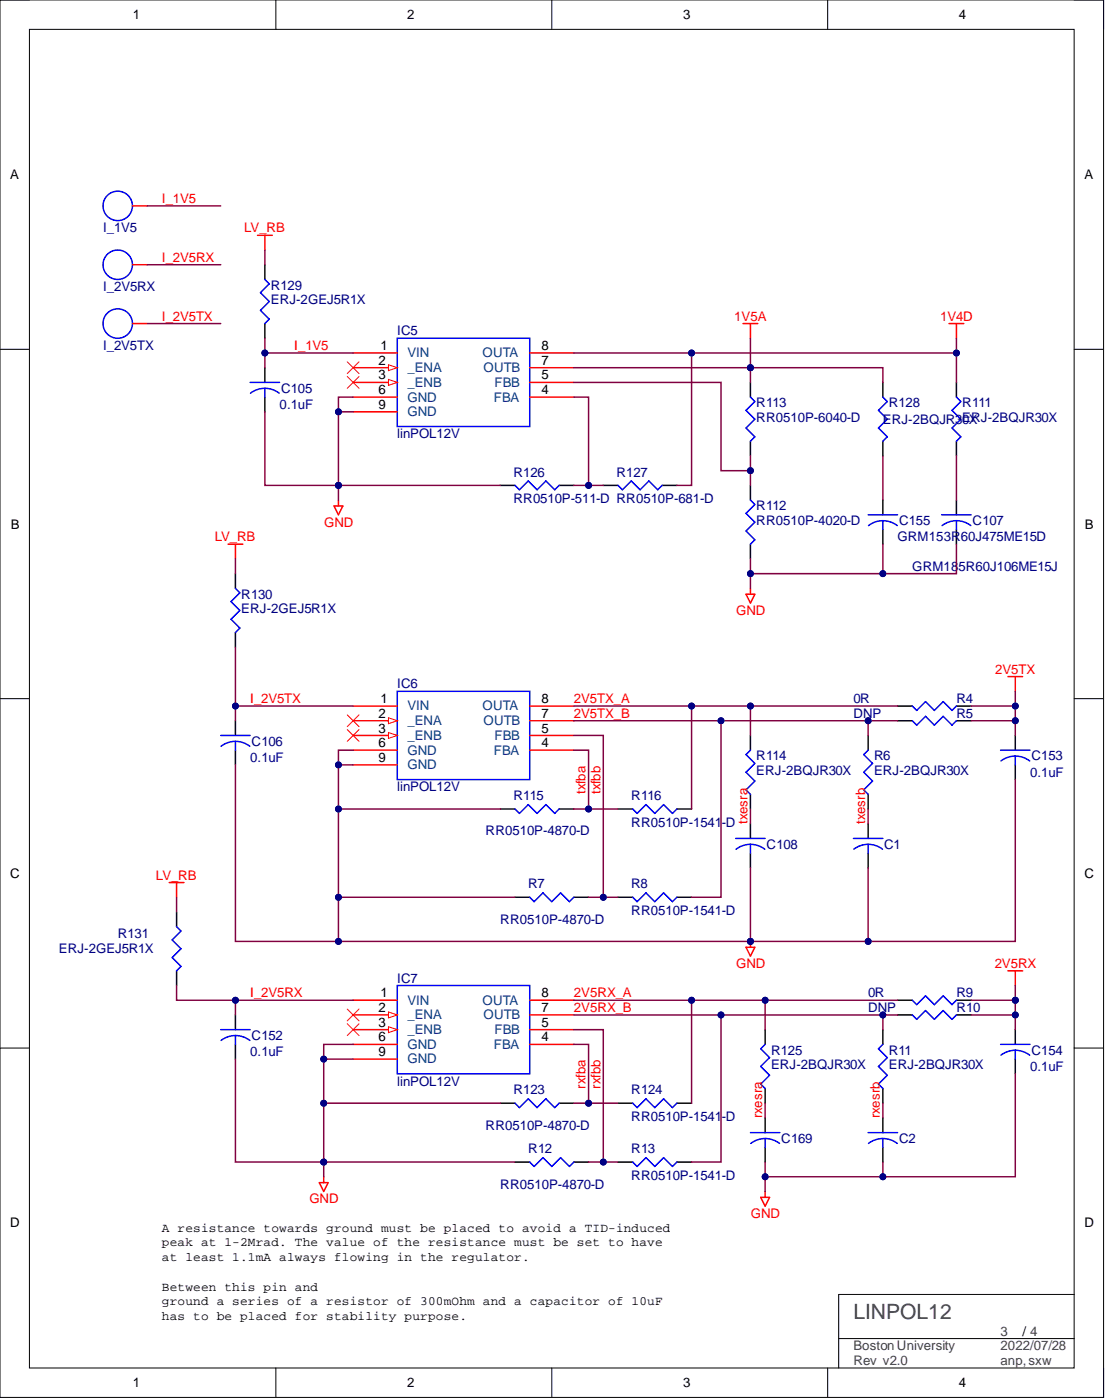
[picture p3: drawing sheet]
<svg xmlns="http://www.w3.org/2000/svg" width="190mm" height="241mm" viewBox="0 0 190 241" stroke-linecap="round" stroke-linejoin="round" font-family="sans-serif">
<defs><g id="words">
<text font-size="3.6" fill="#434343" x="147" y="227.4">LINPOL12</text>
<g font-size="2.3">
<text x="22.9" y="3.3">1</text>
<text x="70.1" y="3.3">2</text>
<text x="117.7" y="3.3">3</text>
<text x="165.2" y="3.3">4</text>
<text x="1.8" y="30.9">A</text>
<text x="186.8" y="30.9">A</text>
<text x="65.2" y="62.9">2</text>
<text x="65.2" y="65.4">3</text>
<text x="65.6" y="60.3">1</text>
<text x="93.3" y="65.4">5</text>
<text x="93.3" y="62.9">7</text>
<text x="93.3" y="60.3">8</text>
<text x="65.2" y="67.9">6</text>
<text x="65.2" y="70.5">9</text>
<text x="93.3" y="67.9">4</text>
<text x="1.9" y="91.1">B</text>
<text x="186.9" y="91.1">B</text>
<text x="65.2" y="123.7">2</text>
<text x="65.6" y="121.2">1</text>
<text x="93.3" y="123.7">7</text>
<text x="93.3" y="121.2">8</text>
<text x="65.2" y="126.3">3</text>
<text x="65.2" y="128.8">6</text>
<text x="65.2" y="131.3">9</text>
<text x="93.3" y="128.8">4</text>
<text x="93.3" y="126.3">5</text>
<text x="1.8" y="151.4">C</text>
<text x="186.8" y="151.4">C</text>
<text x="65.6" y="171.9">1</text>
<text x="93.3" y="171.9">8</text>
<text x="65.2" y="174.4">2</text>
<text x="65.2" y="177">3</text>
<text x="65.2" y="179.5">6</text>
<text x="93.3" y="179.5">4</text>
<text x="93.3" y="177">5</text>
<text x="93.3" y="174.4">7</text>
<text x="65.2" y="182">9</text>
<text x="1.8" y="211.5">D</text>
<text x="186.8" y="211.5">D</text>
<text x="176.1" y="230.2">/ 4</text>
<text x="22.9" y="239.1">1</text>
<text x="70.1" y="239.1">2</text>
<text x="117.7" y="239.1">3</text>
<text x="165.2" y="239.1">4</text>
</g>
<g font-size="2.3" fill="#f00">
<text x="27.9" y="35">I_1V5</text>
<text x="42.1" y="40">LV_RB</text>
<text x="27.9" y="45.1">I_2V5RX</text>
<text x="27.9" y="55.3">I_2V5TX</text>
<text x="126.5" y="55.3">1V5A</text>
<text x="162" y="55.3">1V4D</text>
<text x="50.7" y="60.3">I_1V5</text>
<text x="37" y="93.3">LV_RB</text>
<text x="55.8" y="90.8">GND</text>
<text x="126.8" y="106">GND</text>
<text x="171.4" y="116.1">2V5TX</text>
<text x="43.1" y="121.2">I_2V5TX</text>
<text x="98.8" y="123.7">2V5TX_B</text>
<text x="98.8" y="121.2">2V5TX_A</text>
<text x="100.9" y="136.9" transform="rotate(-90 100.9 136.9)">txfba</text>
<text x="103.4" y="136.9" transform="rotate(-90 103.4 136.9)">txfbb</text>
<text x="128.7" y="142" transform="rotate(-90 128.7 142)">txesra</text>
<text x="149" y="142" transform="rotate(-90 149 142)">txesrb</text>
<text x="26.9" y="151.6">LV_RB</text>
<text x="126.8" y="166.8">GND</text>
<text x="171.3" y="166.8">2V5RX</text>
<text x="43.1" y="171.9">I_2V5RX</text>
<text x="98.8" y="171.9">2V5RX_A</text>
<text x="98.8" y="174.4">2V5RX_B</text>
<text x="100.9" y="187.6" transform="rotate(-90 100.9 187.6)">rxfba</text>
<text x="103.4" y="187.6" transform="rotate(-90 103.4 187.6)">rxfbb</text>
<text x="131.3" y="192.7" transform="rotate(-90 131.3 192.7)">rxesra</text>
<text x="151.6" y="192.7" transform="rotate(-90 151.6 192.7)">rxesrb</text>
<text x="53.3" y="207.4">GND</text>
<text x="129.3" y="209.9">GND</text>
</g>
<g font-size="2.3" fill="#000080">
<text x="17.7" y="40">I_1V5</text>
<text x="17.7" y="50.2">I_2V5RX</text>
<text x="46.6" y="49.9">R129</text>
<text x="46.6" y="52.5">ERJ-2GEJ5R1X</text>
<text x="68.4" y="57.8">IC5</text>
<text x="17.7" y="60.3">I_2V5TX</text>
<text x="48.2" y="70.5">0.1uF</text>
<text x="48.4" y="67.7">C105</text>
<text x="130.3" y="70.2">R113</text>
<text x="153.1" y="70.2">R128</text>
<text x="165.8" y="70.2">R111</text>
<text x="68.4" y="75.5">linPOL12V</text>
<text x="130.3" y="72.8">RR0510P-6040-D</text>
<text x="152.1" y="73">ERJ-2BQJR30X</text>
<text x="165.8" y="72.8">ERJ-2BQJR30X</text>
<text x="88.5" y="82.1">R126</text>
<text x="106.2" y="82.1">R127</text>
<text x="88.5" y="86.7">RR0510P-511-D RR0510P-681-D</text>
<text x="130.3" y="88">R112</text>
<text x="130.3" y="90.5">RR0510P-4020-D</text>
<text x="154.6" y="93.3">GRM153R60J475ME15D</text>
<text x="154.9" y="90.5">C155</text>
<text x="167.5" y="90.5">C107</text>
<text x="157.1" y="98.4">GRM185R60J106ME15J</text>
<text x="41.6" y="103.2">R130</text>
<text x="41.6" y="105.7">ERJ-2GEJ5R1X</text>
<text x="68.4" y="118.6">IC6</text>
<text x="147" y="121.2">0R</text>
<text x="147" y="123.7">DNP</text>
<text x="164.7" y="121.2">R4</text>
<text x="164.7" y="123.7">R5</text>
<text x="43.1" y="131.3">0.1uF</text>
<text x="43.3" y="128.5">C106</text>
<text x="130.3" y="131.1">R114</text>
<text x="150.5" y="131.1">R6</text>
<text x="177.7" y="131.1">C153</text>
<text x="68.4" y="136.4">linPOL12V</text>
<text x="88.5" y="137.9">R115</text>
<text x="108.7" y="137.9">R116</text>
<text x="130.3" y="133.6">ERJ-2BQJR30X</text>
<text x="150.5" y="133.6">ERJ-2BQJR30X</text>
<text x="177.4" y="133.9">0.1uF</text>
<text x="108.7" y="142.5">RR0510P-1541</text>
<text x="124.3" y="142.5">-D</text>
<text x="83.6" y="144">RR0510P-4870-D</text>
<text x="132" y="146.3">C108</text>
<text x="152.3" y="146.3">C1</text>
<text x="91" y="153.1">R7</text>
<text x="108.7" y="153.1">R8</text>
<text x="20.3" y="161.7">R131</text>
<text x="86.2" y="159.2">RR0510P-4870-D</text>
<text x="108.7" y="157.7">RR0510P-1541-D</text>
<text x="10.1" y="164.3">ERJ-2GEJ5R1X</text>
<text x="68.4" y="169.4">IC7</text>
<text x="149.5" y="171.9">0R</text>
<text x="164.7" y="171.9">R9</text>
<text x="43.3" y="179.2">C152</text>
<text x="149.5" y="174.4">DNP</text>
<text x="164.7" y="174.4">R10</text>
<text x="43.1" y="182">0.1uF</text>
<text x="132.8" y="181.8">R125</text>
<text x="132.8" y="184.3">ERJ-2BQJR30X</text>
<text x="153.1" y="181.8">R11</text>
<text x="153.1" y="184.3">ERJ-2BQJR30X</text>
<text x="177.4" y="184.6">0.1uF</text>
<text x="177.7" y="181.8">C154</text>
<text x="68.4" y="187.1">linPOL12V</text>
<text x="88.5" y="188.6">R123</text>
<text x="108.7" y="188.6">R124</text>
<text x="83.6" y="194.7">RR0510P-4870-D</text>
<text x="108.7" y="193.2">RR0510P-1541</text>
<text x="124.3" y="193.2">-D</text>
<text x="134.6" y="197">C169</text>
<text x="154.9" y="197">C2</text>
<text x="91" y="198.8">R12</text>
<text x="108.7" y="198.8">R13</text>
<text x="108.7" y="203.3">RR0510P-1541-D</text>
<text x="86.2" y="204.9">RR0510P-4870-D</text>
</g>
<g font-size="2.3" fill="#004080">
<text x="70.2" y="61.6">VIN</text>
<text x="70.2" y="64.1">_ENA</text>
<text x="83.1" y="61.6">OUTA</text>
<text x="83.3" y="64.1">OUTB</text>
<text x="70.2" y="66.7">_ENB</text>
<text x="70.2" y="69.2">GND</text>
<text x="70.2" y="71.7">GND</text>
<text x="85.1" y="69.2">FBA</text>
<text x="85.2" y="66.7">FBB</text>
<text x="70.2" y="122.5">VIN</text>
<text x="70.2" y="125">_ENA</text>
<text x="83.1" y="122.5">OUTA</text>
<text x="83.3" y="125">OUTB</text>
<text x="70.2" y="127.5">_ENB</text>
<text x="70.2" y="130.1">GND</text>
<text x="85.1" y="130.1">FBA</text>
<text x="85.2" y="127.5">FBB</text>
<text x="70.2" y="132.6">GND</text>
<text x="70.2" y="173.2">VIN</text>
<text x="83.1" y="173.2">OUTA</text>
<text x="70.2" y="175.7">_ENA</text>
<text x="70.2" y="178.2">_ENB</text>
<text x="83.3" y="175.7">OUTB</text>
<text x="85.2" y="178.2">FBB</text>
<text x="70.2" y="180.8">GND</text>
<text x="70.2" y="183.3">GND</text>
<text x="85.1" y="180.8">FBA</text>
</g>
<g font-size="2.3" fill="#434343">
<text x="147" y="232.7">Boston University</text>
<text x="172.3" y="232.7">2022/07/28</text>
<text x="172.3" y="230.2">3</text>
<text x="147" y="235.3">Rev v2.0</text>
<text x="172.3" y="235.3">anp,sxw</text>
</g>
<g font-size="2.2">
<text x="27.9" y="212.3">A resistance towards ground must be placed to avoid a TID-induced</text>
<text x="27.9" y="214.8">peak at 1-2Mrad. The value of the resistance must be set to have</text>
<text x="27.9" y="217.4">at least 1.1mA always flowing in the regulator.</text>
<text x="27.9" y="222.4">Between this pin and</text>
<text x="27.9" y="225">ground a series of a resistor of 300mOhm and a capacitor of 10uF</text>
<text x="27.9" y="227.5">has to be placed for stability purpose.</text>
</g>
</g></defs>
<g fill="none" stroke="#000" stroke-width=".17">
<path d="M0 0h190.1v240.9h-190.1zM0 0h5.1M47.5 0v5.1M95 0v5.1M142.6 0v5.1M185 0h5.1v5.1M5.1 5.1h179.9v230.7h-179.9zM0 60.2h5.1M185 60.2h5.1M0 120.4h5.1M185 120.4h5.1M0 180.6h5.1"/>
<path d="M185 180.6h5.1M47.5 235.8v5.1M95 235.8v5.1M142.6 235.8v5.1M190.1 235.8v5.1"/>
</g>
<path d="M68.4 58.3h22.8v15.2h-22.8z" fill-rule="evenodd" fill="#fff"/>
<path d="M68.4 58.3h22.8v15.2h-22.8z" fill="none" stroke="#00f" stroke-width=".25"/>
<path d="M60.8 60.8h7.6M60.8 63.4h7.6" fill="none" stroke="#f00" stroke-width=".25"/>
<path d="M66.9 62.9l1.5 .5-1.5 .5z" fill="#f8fcff"/>
<path d="M66.9 62.9l1.5 .5-1.5 .5z" fill="none" stroke="#f00" stroke-width=".17"/>
<path d="M60.8 65.9h7.6" fill="none" stroke="#f00" stroke-width=".25"/>
<path d="M66.9 65.4l1.5 .5-1.5 .5z" fill="#f8fcff"/>
<path d="M59.8 62.4l2 2M61.8 62.4l-2 2M66.9 65.4l1.5 .5-1.5 .5z" fill="none" stroke="#f00" stroke-width=".17"/>
<path d="M44.4 40.6h2.5M45.6 40.6v2.5M60.8 68.4h7.6M60.8 71h7.6M91.2 68.4h7.6M91.2 65.9h7.6M91.2 63.4h7.6M91.2 60.8h7.6M128.5 163.3h1.5l-.7 1.5zM129.3 162.3v1" fill="none" stroke="#f00" stroke-width=".25"/>
<path d="M45.6 63.4v2.5M45.6 68.4v2.6M164.7 65.9v2.5M164.7 76.1v2.5M164.7 86.2v2.5M164.7 91.3v2.5M40.6 124.2v2.6M40.6 129.3v2.5M129.3 126.8v2.5M129.3 136.9v2.5" fill="none" stroke="#000" stroke-width=".25"/>
<g fill="none" stroke="#00f" stroke-width=".25">
<path d="M43.1 65.9h5.1M45.6 66.9a4 4 0 0 1 2.5 .9M45.6 66.9a4 4 0 0 0-2.5 .9M45.6 66.9v1.5M164.7 68.4l.8 .8-1.5 1.5 1.5 1.5-1.5 1.6 1.5 1.5-.8 .8M162.2 88.7h5.1M164.7 89.7a4 4 0 0 1 2.5 .9M164.7 89.7a4 4 0 0 0-2.4 .9M164.7 89.7v1.6M38 126.8h5.1M40.6 127.8a4 4 0 0 1 2.4 .8M40.6 127.8a4 4 0 0 0-2.5 .8"/>
<path d="M40.6 127.8v1.5M129.3 129.3l-.8 .8 1.5 1.5-1.5 1.5 1.5 1.5-1.5 1.5 .8 .8"/>
</g>
<circle cx="129.3" cy="162.3" r=".51" fill="#000080"/>
<circle cx="129.3" cy="162.3" r=".51" fill="none" stroke="#000080" stroke-width=".17"/>
<g fill="none" stroke="#000" stroke-width=".25">
<path d="M45.6 45.6v2.6M45.6 55.8v2.5M129.3 65.9v2.5M129.3 76.1v2.5M152.1 65.9v2.5M152.1 76.1v2.5M40.6 98.9v2.5M86.2 83.7h2.5M96.3 83.7h2.5M103.9 83.7h2.5M114 83.7h2.6M129.3 83.7v2.5"/>
<path d="M129.3 93.8v2.5M152.1 86.2v2.5M152.1 91.3v2.5M40.6 109v2.5M86.2 139.4h2.5M96.3 139.4h2.5M106.4 139.4h2.6M116.6 139.4h2.5M174.9 126.8v2.5M174.9 131.8v2.6M30.4 157.2v2.5M30.4 167.3v2.6"/>
<path d="M40.6 174.9v2.6M131.8 177.5v2.5M174.9 177.5v2.5M40.6 180v2.5M86.2 190.1h2.5M96.3 190.1h2.5M106.4 190.1h2.6M116.6 190.1h2.5M131.8 187.6v2.5M174.9 182.5v2.6"/>
</g>
<g fill="none" stroke="#00f" stroke-width=".25">
<path d="M45.6 48.2l.8 .7-1.5 1.5 1.5 1.6-1.5 1.5 1.5 1.5-.8 .8M129.3 68.4l.7 .8-1.5 1.5 1.5 1.5-1.5 1.6 1.5 1.5-.7 .8M152.1 68.4l.7 .8-1.5 1.5 1.5 1.5-1.5 1.6 1.5 1.5-.7 .8M88.7 83.7l.8 .7 1.5-1.5 1.5 1.5 1.5-1.5 1.5 1.5 .8-.7M106.4 83.7l.8 .7 1.5-1.5 1.5 1.5 1.6-1.5 1.5 1.5 .7-.7M129.3 86.2l.7 .8-1.5 1.5 1.5 1.5-1.5 1.5 1.5 1.5-.7 .8M149.5 88.7h5.1M152.1 89.7a4 4 0 0 1 2.4 .9M152.1 89.7a4 4 0 0 0-2.5 .9M152.1 89.7v1.6M40.6 101.4l.7 .8-1.5 1.5 1.5 1.5-1.5 1.5 1.5 1.6-.7 .7M88.7 139.4l.8 .8 1.5-1.5 1.5 1.5 1.5-1.5 1.5 1.5 .8-.8"/>
<path d="M109 139.4l.7 .8 1.6-1.5 1.5 1.5 1.5-1.5 1.5 1.5 .8-.8M172.3 129.3h5.1M174.9 130.3a4.1 4.1 0 0 1 2.5 .9M174.9 130.3a4 4 0 0 0-2.5 .9M174.9 130.3v1.5M30.4 159.7l.8 .8-1.5 1.5 1.5 1.5-1.5 1.5 1.5 1.6-.8 .7M38 177.5h5.1M40.6 178.5a4.1 4.1 0 0 1 2.4 .8M40.6 178.5a4 4 0 0 0-2.5 .8M40.6 178.5v1.5M88.7 190.1l.8 .8 1.5-1.5 1.5 1.5 1.5-1.5 1.5 1.5 .8-.8M109 190.1l.7 .8 1.6-1.5 1.5 1.5 1.5-1.5 1.5 1.5 .8-.8"/>
<path d="M131.8 180l-.8 .8 1.6 1.5-1.6 1.5 1.6 1.5-1.6 1.6 .8 .7M172.3 180h5.1M174.9 181a4.1 4.1 0 0 1 2.5 .9M174.9 181a4 4 0 0 0-2.5 .9M174.9 181v1.5"/>
</g>
<g fill="none" stroke="#f00" stroke-width=".25">
<path d="M128 55.8h2.5M129.3 55.8v2.5M163.5 55.8h2.5M164.7 55.8v2.5M39.3 93.8h2.5M40.6 93.8v2.5M57.5 87.2h1.6l-.8 1.5zM58.3 86.2v1M128.5 102.4h1.5l-.7 1.5zM129.3 101.4v1M29.1 152.1h2.6M30.4 152.1v2.6"/>
<path d="M55 203.8h1.5l-.7 1.6zM55.8 202.8v1M131 206.4h1.6l-.8 1.5zM131.8 205.4v1"/>
</g>
<path d="M59.8 64.9l2 2M61.8 64.9l-2 2" fill="none" stroke="#f00" stroke-width=".17"/>
<path d="M68.4 119.2h22.8v15.2h-22.8z" fill-rule="evenodd" fill="#fff"/>
<path d="M68.4 119.2h22.8v15.2h-22.8z" fill="none" stroke="#00f" stroke-width=".25"/>
<path d="M60.8 121.7h7.6M60.8 124.2h7.6" fill="none" stroke="#f00" stroke-width=".25"/>
<path d="M66.9 123.7l1.5 .5-1.5 .5z" fill="#f8fcff"/>
<path d="M66.9 123.7l1.5 .5-1.5 .5z" fill="none" stroke="#f00" stroke-width=".17"/>
<path d="M60.8 126.8h7.6" fill="none" stroke="#f00" stroke-width=".25"/>
<path d="M66.9 126.3l1.5 .5-1.5 .5z" fill="#f8fcff"/>
<path d="M66.9 126.3l1.5 .5-1.5 .5z" fill="none" stroke="#f00" stroke-width=".17"/>
<path d="M60.8 129.3h7.6M60.8 131.8h7.6M91.2 129.3h7.6M91.2 126.8h7.6M91.2 124.2h7.6M91.2 121.7h7.6" fill="none" stroke="#f00" stroke-width=".25"/>
<path d="M68.4 169.9h22.8v15.2h-22.8z" fill-rule="evenodd" fill="#fff"/>
<path d="M68.4 169.9h22.8v15.2h-22.8z" fill="none" stroke="#00f" stroke-width=".25"/>
<path d="M60.8 172.4h7.6M60.8 174.9h7.6" fill="none" stroke="#f00" stroke-width=".25"/>
<path d="M66.9 174.4l1.5 .5-1.5 .5z" fill="#f8fcff"/>
<path d="M66.9 174.4l1.5 .5-1.5 .5z" fill="none" stroke="#f00" stroke-width=".17"/>
<path d="M60.8 177.5h7.6" fill="none" stroke="#f00" stroke-width=".25"/>
<path d="M66.9 177l1.5 .5-1.5 .5z" fill="#f8fcff"/>
<path d="M66.9 177l1.5 .5-1.5 .5z" fill="none" stroke="#f00" stroke-width=".17"/>
<path d="M91.2 177.5h7.6M91.2 174.9h7.6M91.2 172.4h7.6M60.8 180h7.6M60.8 182.5h7.6M91.2 180h7.6" fill="none" stroke="#f00" stroke-width=".25"/>
<path d="M129.3 142v2.5M129.3 147v2.6M131.8 192.7v2.5M131.8 197.8v2.5" fill="none" stroke="#000" stroke-width=".25"/>
<path d="M126.7 144.5h5.1M129.3 145.5a4 4 0 0 1 2.4 .9M129.3 145.5a4 4 0 0 0-2.5 .9M129.3 145.5v1.5M129.3 195.2h5M131.8 196.2a4.1 4.1 0 0 1 2.5 .9M131.8 196.2a4 4 0 0 0-2.5 .9M131.8 196.2v1.6" fill="none" stroke="#00f" stroke-width=".25"/>
<circle cx="20.3" cy="35.5" r="2.54" fill="#fff"/>
<circle cx="20.3" cy="35.5" r="2.54" fill="none" stroke="#00f" stroke-width=".25"/>
<path d="M22.8 35.5h2.5" fill="none" stroke="#f00" stroke-width=".25"/>
<circle cx="20.3" cy="45.6" r="2.54" fill="#fff"/>
<circle cx="20.3" cy="45.6" r="2.54" fill="none" stroke="#00f" stroke-width=".25"/>
<path d="M22.8 45.6h2.5" fill="none" stroke="#f00" stroke-width=".25"/>
<circle cx="20.3" cy="55.8" r="2.54" fill="#fff"/>
<g fill="none" stroke="#00f" stroke-width=".25">
<path d="M149.5 129.3l-.7 .8 1.5 1.5-1.5 1.5 1.5 1.5-1.5 1.5 .7 .8M157.1 121.7l.8 .8 1.5-1.6 1.5 1.6 1.6-1.6 1.5 1.6 .7-.8M157.1 124.2l.8 .8 1.5-1.5 1.5 1.5 1.6-1.5 1.5 1.5 .7-.8M91.2 154.7l.8 .7 1.5-1.5 1.5 1.5 1.6-1.5 1.5 1.5 .7-.7M109 154.7l.7 .7 1.6-1.5 1.5 1.5 1.5-1.5 1.5 1.5 .8-.7M147 144.5h5.1M149.5 145.5a4 4 0 0 1 2.5 .9M149.5 145.5a4 4 0 0 0-2.4 .9M149.5 145.5v1.5M157.1 172.4l.8 .8 1.5-1.6 1.5 1.6 1.6-1.6 1.5 1.6 .7-.8M157.1 174.9l.8 .8 1.5-1.5 1.5 1.5 1.6-1.5 1.5 1.5 .7-.8M149.5 195.2h5.1"/>
<path d="M152.1 196.2a4.1 4.1 0 0 1 2.4 .9M152.1 196.2a4 4 0 0 0-2.5 .9M152.1 180l-.8 .8 1.5 1.5-1.5 1.5 1.5 1.5-1.5 1.6 .8 .7M152.1 196.2v1.6M91.2 200.3l.8 .7 1.5-1.5 1.5 1.5 1.6-1.5 1.5 1.5 .7-.7M109 200.3l.7 .7 1.6-1.5 1.5 1.5 1.5-1.5 1.5 1.5 .8-.7"/>
<circle cx="20.3" cy="55.8" r="2.54"/>
</g>
<path d="M22.8 55.8h2.5M173.6 116.6h2.5M174.9 116.6v2.6M173.6 167.3h2.5M174.9 167.3v2.6" fill="none" stroke="#f00" stroke-width=".25"/>
<path d="M144.5 230.7h40.5M185 223.1h-40.5v12.7" fill="none" stroke="#000" stroke-width=".17"/>
<g fill="none" stroke="#000" stroke-width=".25">
<path d="M149.5 126.8v2.5M149.5 136.9v2.5M154.6 121.7h2.5M154.6 124.2h2.5M164.7 121.7h2.6M164.7 124.2h2.6M88.7 154.7h2.5M98.8 154.7h2.6M106.4 154.7h2.6M116.6 154.7h2.5M149.5 142v2.5M149.5 147v2.6"/>
<path d="M152.1 177.5v2.5M154.6 172.4h2.5M154.6 174.9h2.5M164.7 172.4h2.6M164.7 174.9h2.6M152.1 187.6v2.5M152.1 192.7v2.5M152.1 197.8v2.5M88.7 200.3h2.5M98.8 200.3h2.6M106.4 200.3h2.6M116.6 200.3h2.5"/>
</g>
<path d="M25.3 35.5h12.7M25.3 55.8h12.7M25.3 45.6h12.7M40.6 182.5v17.8h15.2" fill="none" stroke="#800040" stroke-width=".25"/>
<circle cx="55.8" cy="200.3" r=".51" fill="#000080"/>
<circle cx="55.8" cy="200.3" r=".51" fill="none" stroke="#000080" stroke-width=".17"/>
<path d="M60.8 172.4h-20.2v2.5" fill="none" stroke="#800040" stroke-width=".25"/>
<circle cx="40.6" cy="172.4" r=".51" fill="#000080"/>
<circle cx="40.6" cy="172.4" r=".51" fill="none" stroke="#000080" stroke-width=".17"/>
<path d="M60.8 121.7h-20.2v2.5" fill="none" stroke="#800040" stroke-width=".25"/>
<circle cx="40.6" cy="121.7" r=".51" fill="#000080"/>
<circle cx="40.6" cy="121.7" r=".51" fill="none" stroke="#000080" stroke-width=".17"/>
<path d="M60.8 60.8h-15.2v2.6" fill="none" stroke="#800040" stroke-width=".25"/>
<circle cx="45.6" cy="60.8" r=".51" fill="#000080"/>
<circle cx="45.6" cy="60.8" r=".51" fill="none" stroke="#000080" stroke-width=".17"/>
<path d="M55.8 190.1h30.4" fill="none" stroke="#800040" stroke-width=".25"/>
<circle cx="55.8" cy="190.1" r=".51" fill="#000080"/>
<circle cx="55.8" cy="190.1" r=".51" fill="none" stroke="#000080" stroke-width=".17"/>
<path d="M55.8 182.5h5" fill="none" stroke="#800040" stroke-width=".25"/>
<circle cx="55.8" cy="182.5" r=".51" fill="#000080"/>
<circle cx="55.8" cy="182.5" r=".51" fill="none" stroke="#000080" stroke-width=".17"/>
<path d="M58.3 131.8h2.5" fill="none" stroke="#800040" stroke-width=".25"/>
<circle cx="58.3" cy="131.8" r=".51" fill="#000080"/>
<circle cx="58.3" cy="131.8" r=".51" fill="none" stroke="#000080" stroke-width=".17"/>
<path d="M60.8 68.4h-2.5v2.6h2.5" fill="none" stroke="#800040" stroke-width=".25"/>
<circle cx="58.3" cy="71" r=".51" fill="#000080"/>
<circle cx="58.3" cy="71" r=".51" fill="none" stroke="#000080" stroke-width=".17"/>
<path d="M98.8 180h2.6v10.1" fill="none" stroke="#800040" stroke-width=".25"/>
<circle cx="101.4" cy="190.1" r=".51" fill="#000080"/>
<circle cx="101.4" cy="190.1" r=".51" fill="none" stroke="#000080" stroke-width=".17"/>
<path d="M98.8 129.3h2.6v10.1" fill="none" stroke="#800040" stroke-width=".25"/>
<circle cx="101.4" cy="139.4" r=".51" fill="#000080"/>
<circle cx="101.4" cy="139.4" r=".51" fill="none" stroke="#000080" stroke-width=".17"/>
<path d="M98.8 68.4h2.6v15.3" fill="none" stroke="#800040" stroke-width=".25"/>
<circle cx="101.4" cy="83.7" r=".51" fill="#000080"/>
<circle cx="101.4" cy="83.7" r=".51" fill="none" stroke="#000080" stroke-width=".17"/>
<path d="M98.8 65.9h25.4v15.2h5.1v2.6" fill="none" stroke="#800040" stroke-width=".25"/>
<circle cx="129.3" cy="81.1" r=".51" fill="#000080"/>
<circle cx="129.3" cy="81.1" r=".51" fill="none" stroke="#000080" stroke-width=".17"/>
<path d="M98.8 63.4h30.5v2.5" fill="none" stroke="#800040" stroke-width=".25"/>
<circle cx="129.3" cy="63.4" r=".51" fill="#000080"/>
<circle cx="129.3" cy="63.4" r=".51" fill="none" stroke="#000080" stroke-width=".17"/>
<path d="M98.8 60.8h20.3v22.9h-2.5" fill="none" stroke="#800040" stroke-width=".25"/>
<circle cx="119.1" cy="60.8" r=".51" fill="#000080"/>
<circle cx="119.1" cy="60.8" r=".51" fill="none" stroke="#000080" stroke-width=".17"/>
<path d="M119.1 172.4v17.7" fill="none" stroke="#800040" stroke-width=".25"/>
<circle cx="119.1" cy="172.4" r=".51" fill="#000080"/>
<circle cx="119.1" cy="172.4" r=".51" fill="none" stroke="#000080" stroke-width=".17"/>
<path d="M119.1 121.7v17.7" fill="none" stroke="#800040" stroke-width=".25"/>
<circle cx="119.1" cy="121.7" r=".51" fill="#000080"/>
<circle cx="119.1" cy="121.7" r=".51" fill="none" stroke="#000080" stroke-width=".17"/>
<path d="M119.1 60.8h45.6v5.1" fill="none" stroke="#800040" stroke-width=".25"/>
<circle cx="119.1" cy="60.8" r=".51" fill="#000080"/>
<circle cx="119.1" cy="60.8" r=".51" fill="none" stroke="#000080" stroke-width=".17"/>
<circle cx="164.7" cy="60.8" r=".51" fill="#000080"/>
<circle cx="164.7" cy="60.8" r=".51" fill="none" stroke="#000080" stroke-width=".17"/>
<path d="M152.1 93.8v5.1h-22.8v-2.6" fill="none" stroke="#800040" stroke-width=".25"/>
<circle cx="152.1" cy="98.9" r=".51" fill="#000080"/>
<circle cx="152.1" cy="98.9" r=".51" fill="none" stroke="#000080" stroke-width=".17"/>
<circle cx="129.3" cy="98.9" r=".51" fill="#000080"/>
<circle cx="129.3" cy="98.9" r=".51" fill="none" stroke="#000080" stroke-width=".17"/>
<path d="M129.3 63.4h22.8v2.5" fill="none" stroke="#800040" stroke-width=".25"/>
<circle cx="129.3" cy="63.4" r=".51" fill="#000080"/>
<circle cx="129.3" cy="63.4" r=".51" fill="none" stroke="#000080" stroke-width=".17"/>
<path d="M164.7 93.8v5.1h-12.6" fill="none" stroke="#800040" stroke-width=".25"/>
<circle cx="152.1" cy="98.9" r=".51" fill="#000080"/>
<circle cx="152.1" cy="98.9" r=".51" fill="none" stroke="#000080" stroke-width=".17"/>
<path d="M30.4 169.9v2.5h10.2" fill="none" stroke="#800040" stroke-width=".25"/>
<circle cx="40.6" cy="172.4" r=".51" fill="#000080"/>
<circle cx="40.6" cy="172.4" r=".51" fill="none" stroke="#000080" stroke-width=".17"/>
<path d="M40.6 111.5v10.2M30.4 154.7v2.5" fill="none" stroke="#800040" stroke-width=".25"/>
<circle cx="40.6" cy="121.7" r=".51" fill="#000080"/>
<circle cx="40.6" cy="121.7" r=".51" fill="none" stroke="#000080" stroke-width=".17"/>
<path d="M45.6 58.3v2.5M40.6 96.3v2.6" fill="none" stroke="#800040" stroke-width=".25"/>
<circle cx="45.6" cy="60.8" r=".51" fill="#000080"/>
<circle cx="45.6" cy="60.8" r=".51" fill="none" stroke="#000080" stroke-width=".17"/>
<path d="M45.6 43.1v2.5M58.3 83.7v2.5" fill="none" stroke="#800040" stroke-width=".25"/>
<circle cx="58.3" cy="83.7" r=".51" fill="#000080"/>
<circle cx="58.3" cy="83.7" r=".51" fill="none" stroke="#000080" stroke-width=".17"/>
<path d="M58.3 71v12.7" fill="none" stroke="#800040" stroke-width=".25"/>
<circle cx="58.3" cy="83.7" r=".51" fill="#000080"/>
<circle cx="58.3" cy="83.7" r=".51" fill="none" stroke="#000080" stroke-width=".17"/>
<circle cx="58.3" cy="71" r=".51" fill="#000080"/>
<circle cx="58.3" cy="71" r=".51" fill="none" stroke="#000080" stroke-width=".17"/>
<path d="M129.3 98.9v2.5M129.3 139.4v2.6M131.8 190.1v2.6" fill="none" stroke="#800040" stroke-width=".25"/>
<circle cx="129.3" cy="98.9" r=".51" fill="#000080"/>
<circle cx="129.3" cy="98.9" r=".51" fill="none" stroke="#000080" stroke-width=".17"/>
<path d="M129.3 78.6v2.5" fill="none" stroke="#800040" stroke-width=".25"/>
<circle cx="129.3" cy="81.1" r=".51" fill="#000080"/>
<circle cx="129.3" cy="81.1" r=".51" fill="none" stroke="#000080" stroke-width=".17"/>
<path d="M129.3 58.3v5.1" fill="none" stroke="#800040" stroke-width=".25"/>
<circle cx="129.3" cy="63.4" r=".51" fill="#000080"/>
<circle cx="129.3" cy="63.4" r=".51" fill="none" stroke="#000080" stroke-width=".17"/>
<path d="M164.7 58.3v2.5M152.1 78.6v7.6M164.7 78.6v7.6" fill="none" stroke="#800040" stroke-width=".25"/>
<circle cx="164.7" cy="60.8" r=".51" fill="#000080"/>
<circle cx="164.7" cy="60.8" r=".51" fill="none" stroke="#000080" stroke-width=".17"/>
<path d="M174.9 169.9v2.5" fill="none" stroke="#800040" stroke-width=".25"/>
<circle cx="174.9" cy="172.4" r=".51" fill="#000080"/>
<circle cx="174.9" cy="172.4" r=".51" fill="none" stroke="#000080" stroke-width=".17"/>
<path d="M129.3 149.6v12.7" fill="none" stroke="#800040" stroke-width=".25"/>
<circle cx="129.3" cy="162.3" r=".51" fill="#000080"/>
<circle cx="129.3" cy="162.3" r=".51" fill="none" stroke="#000080" stroke-width=".17"/>
<path d="M129.3 121.7v5.1" fill="none" stroke="#800040" stroke-width=".25"/>
<circle cx="129.3" cy="121.7" r=".51" fill="#000080"/>
<circle cx="129.3" cy="121.7" r=".51" fill="none" stroke="#000080" stroke-width=".17"/>
<path d="M98.8 126.8h5.1v27.9" fill="none" stroke="#800040" stroke-width=".25"/>
<circle cx="103.9" cy="154.7" r=".51" fill="#000080"/>
<circle cx="103.9" cy="154.7" r=".51" fill="none" stroke="#000080" stroke-width=".17"/>
<path d="M98.8 124.2h25.4v30.5h-5.1" fill="none" stroke="#800040" stroke-width=".25"/>
<circle cx="124.2" cy="124.2" r=".51" fill="#000080"/>
<circle cx="124.2" cy="124.2" r=".51" fill="none" stroke="#000080" stroke-width=".17"/>
<path d="M149.5 139.4v2.6M149.5 149.6v12.7" fill="none" stroke="#800040" stroke-width=".25"/>
<circle cx="149.5" cy="162.3" r=".51" fill="#000080"/>
<circle cx="149.5" cy="162.3" r=".51" fill="none" stroke="#000080" stroke-width=".17"/>
<path d="M124.2 124.2h25.3v2.6" fill="none" stroke="#800040" stroke-width=".25"/>
<circle cx="149.5" cy="124.2" r=".51" fill="#000080"/>
<circle cx="149.5" cy="124.2" r=".51" fill="none" stroke="#000080" stroke-width=".17"/>
<circle cx="124.2" cy="124.2" r=".51" fill="#000080"/>
<circle cx="124.2" cy="124.2" r=".51" fill="none" stroke="#000080" stroke-width=".17"/>
<path d="M149.5 124.2h5.1" fill="none" stroke="#800040" stroke-width=".25"/>
<circle cx="149.5" cy="124.2" r=".51" fill="#000080"/>
<circle cx="149.5" cy="124.2" r=".51" fill="none" stroke="#000080" stroke-width=".17"/>
<path d="M174.9 119.2v2.5h-7.6" fill="none" stroke="#800040" stroke-width=".25"/>
<circle cx="174.9" cy="121.7" r=".51" fill="#000080"/>
<circle cx="174.9" cy="121.7" r=".51" fill="none" stroke="#000080" stroke-width=".17"/>
<path d="M174.9 121.7v2.5h-7.6" fill="none" stroke="#800040" stroke-width=".25"/>
<circle cx="174.9" cy="121.7" r=".51" fill="#000080"/>
<circle cx="174.9" cy="121.7" r=".51" fill="none" stroke="#000080" stroke-width=".17"/>
<circle cx="174.9" cy="124.2" r=".51" fill="#000080"/>
<circle cx="174.9" cy="124.2" r=".51" fill="none" stroke="#000080" stroke-width=".17"/>
<path d="M174.9 124.2v2.6" fill="none" stroke="#800040" stroke-width=".25"/>
<circle cx="174.9" cy="124.2" r=".51" fill="#000080"/>
<circle cx="174.9" cy="124.2" r=".51" fill="none" stroke="#000080" stroke-width=".17"/>
<path d="M98.8 177.5h5.1v22.8" fill="none" stroke="#800040" stroke-width=".25"/>
<circle cx="103.9" cy="200.3" r=".51" fill="#000080"/>
<circle cx="103.9" cy="200.3" r=".51" fill="none" stroke="#000080" stroke-width=".17"/>
<path d="M131.8 172.4v5.1" fill="none" stroke="#800040" stroke-width=".25"/>
<circle cx="131.8" cy="172.4" r=".51" fill="#000080"/>
<circle cx="131.8" cy="172.4" r=".51" fill="none" stroke="#000080" stroke-width=".17"/>
<path d="M98.8 174.9h25.4v25.4h-5.1" fill="none" stroke="#800040" stroke-width=".25"/>
<circle cx="124.2" cy="174.9" r=".51" fill="#000080"/>
<circle cx="124.2" cy="174.9" r=".51" fill="none" stroke="#000080" stroke-width=".17"/>
<path d="M131.8 200.3v2.5" fill="none" stroke="#800040" stroke-width=".25"/>
<circle cx="131.8" cy="202.8" r=".51" fill="#000080"/>
<circle cx="131.8" cy="202.8" r=".51" fill="none" stroke="#000080" stroke-width=".17"/>
<path d="M152.1 190.1v2.6M152.1 200.3v2.5" fill="none" stroke="#800040" stroke-width=".25"/>
<circle cx="152.1" cy="202.8" r=".51" fill="#000080"/>
<circle cx="152.1" cy="202.8" r=".51" fill="none" stroke="#000080" stroke-width=".17"/>
<path d="M124.2 174.9h27.9v2.6" fill="none" stroke="#800040" stroke-width=".25"/>
<circle cx="152.1" cy="174.9" r=".51" fill="#000080"/>
<circle cx="152.1" cy="174.9" r=".51" fill="none" stroke="#000080" stroke-width=".17"/>
<circle cx="124.2" cy="174.9" r=".51" fill="#000080"/>
<circle cx="124.2" cy="174.9" r=".51" fill="none" stroke="#000080" stroke-width=".17"/>
<path d="M167.3 172.4h7.6" fill="none" stroke="#800040" stroke-width=".25"/>
<circle cx="174.9" cy="172.4" r=".51" fill="#000080"/>
<circle cx="174.9" cy="172.4" r=".51" fill="none" stroke="#000080" stroke-width=".17"/>
<path d="M152.1 174.9h2.5" fill="none" stroke="#800040" stroke-width=".25"/>
<circle cx="152.1" cy="174.9" r=".51" fill="#000080"/>
<circle cx="152.1" cy="174.9" r=".51" fill="none" stroke="#000080" stroke-width=".17"/>
<path d="M167.3 174.9h7.6" fill="none" stroke="#800040" stroke-width=".25"/>
<circle cx="174.9" cy="174.9" r=".51" fill="#000080"/>
<circle cx="174.9" cy="174.9" r=".51" fill="none" stroke="#000080" stroke-width=".17"/>
<path d="M55.8 200.3h32.9" fill="none" stroke="#800040" stroke-width=".25"/>
<circle cx="55.8" cy="200.3" r=".51" fill="#000080"/>
<circle cx="55.8" cy="200.3" r=".51" fill="none" stroke="#000080" stroke-width=".17"/>
<path d="M58.3 139.4h27.9" fill="none" stroke="#800040" stroke-width=".25"/>
<circle cx="58.3" cy="139.4" r=".51" fill="#000080"/>
<circle cx="58.3" cy="139.4" r=".51" fill="none" stroke="#000080" stroke-width=".17"/>
<path d="M58.3 154.7h30.4" fill="none" stroke="#800040" stroke-width=".25"/>
<circle cx="58.3" cy="154.7" r=".51" fill="#000080"/>
<circle cx="58.3" cy="154.7" r=".51" fill="none" stroke="#000080" stroke-width=".17"/>
<path d="M40.6 131.8v30.5h134.3v-27.9" fill="none" stroke="#800040" stroke-width=".25"/>
<circle cx="58.3" cy="162.3" r=".51" fill="#000080"/>
<circle cx="58.3" cy="162.3" r=".51" fill="none" stroke="#000080" stroke-width=".17"/>
<circle cx="129.3" cy="162.3" r=".51" fill="#000080"/>
<circle cx="129.3" cy="162.3" r=".51" fill="none" stroke="#000080" stroke-width=".17"/>
<circle cx="149.5" cy="162.3" r=".51" fill="#000080"/>
<circle cx="149.5" cy="162.3" r=".51" fill="none" stroke="#000080" stroke-width=".17"/>
<path d="M60.8 129.3h-2.5v33" fill="none" stroke="#800040" stroke-width=".25"/>
<circle cx="58.3" cy="131.8" r=".51" fill="#000080"/>
<circle cx="58.3" cy="131.8" r=".51" fill="none" stroke="#000080" stroke-width=".17"/>
<circle cx="58.3" cy="139.4" r=".51" fill="#000080"/>
<circle cx="58.3" cy="139.4" r=".51" fill="none" stroke="#000080" stroke-width=".17"/>
<circle cx="58.3" cy="154.7" r=".51" fill="#000080"/>
<circle cx="58.3" cy="154.7" r=".51" fill="none" stroke="#000080" stroke-width=".17"/>
<circle cx="58.3" cy="162.3" r=".51" fill="#000080"/>
<circle cx="58.3" cy="162.3" r=".51" fill="none" stroke="#000080" stroke-width=".17"/>
<path d="M98.8 190.1h7.6" fill="none" stroke="#800040" stroke-width=".25"/>
<circle cx="101.4" cy="190.1" r=".51" fill="#000080"/>
<circle cx="101.4" cy="190.1" r=".51" fill="none" stroke="#000080" stroke-width=".17"/>
<path d="M98.8 172.4h55.8" fill="none" stroke="#800040" stroke-width=".25"/>
<circle cx="131.8" cy="172.4" r=".51" fill="#000080"/>
<circle cx="131.8" cy="172.4" r=".51" fill="none" stroke="#000080" stroke-width=".17"/>
<circle cx="119.1" cy="172.4" r=".51" fill="#000080"/>
<circle cx="119.1" cy="172.4" r=".51" fill="none" stroke="#000080" stroke-width=".17"/>
<path d="M98.8 139.4h7.6" fill="none" stroke="#800040" stroke-width=".25"/>
<circle cx="101.4" cy="139.4" r=".51" fill="#000080"/>
<circle cx="101.4" cy="139.4" r=".51" fill="none" stroke="#000080" stroke-width=".17"/>
<path d="M98.8 121.7h55.8" fill="none" stroke="#800040" stroke-width=".25"/>
<circle cx="129.3" cy="121.7" r=".51" fill="#000080"/>
<circle cx="129.3" cy="121.7" r=".51" fill="none" stroke="#000080" stroke-width=".17"/>
<circle cx="119.1" cy="121.7" r=".51" fill="#000080"/>
<circle cx="119.1" cy="121.7" r=".51" fill="none" stroke="#000080" stroke-width=".17"/>
<path d="M98.8 83.7h5.1" fill="none" stroke="#800040" stroke-width=".25"/>
<circle cx="101.4" cy="83.7" r=".51" fill="#000080"/>
<circle cx="101.4" cy="83.7" r=".51" fill="none" stroke="#000080" stroke-width=".17"/>
<path d="M101.4 200.3h5" fill="none" stroke="#800040" stroke-width=".25"/>
<circle cx="103.9" cy="200.3" r=".51" fill="#000080"/>
<circle cx="103.9" cy="200.3" r=".51" fill="none" stroke="#000080" stroke-width=".17"/>
<path d="M101.4 154.7h5" fill="none" stroke="#800040" stroke-width=".25"/>
<circle cx="103.9" cy="154.7" r=".51" fill="#000080"/>
<circle cx="103.9" cy="154.7" r=".51" fill="none" stroke="#000080" stroke-width=".17"/>
<path d="M174.9 185.1v17.7h-43.1v2.6" fill="none" stroke="#800040" stroke-width=".25"/>
<circle cx="131.8" cy="202.8" r=".51" fill="#000080"/>
<circle cx="131.8" cy="202.8" r=".51" fill="none" stroke="#000080" stroke-width=".17"/>
<circle cx="152.1" cy="202.8" r=".51" fill="#000080"/>
<circle cx="152.1" cy="202.8" r=".51" fill="none" stroke="#000080" stroke-width=".17"/>
<path d="M174.9 172.4v5.1" fill="none" stroke="#800040" stroke-width=".25"/>
<circle cx="174.9" cy="174.9" r=".51" fill="#000080"/>
<circle cx="174.9" cy="174.9" r=".51" fill="none" stroke="#000080" stroke-width=".17"/>
<circle cx="174.9" cy="172.4" r=".51" fill="#000080"/>
<circle cx="174.9" cy="172.4" r=".51" fill="none" stroke="#000080" stroke-width=".17"/>
<path d="M45.6 71v12.7h40.6" fill="none" stroke="#800040" stroke-width=".25"/>
<circle cx="58.3" cy="83.7" r=".51" fill="#000080"/>
<circle cx="58.3" cy="83.7" r=".51" fill="none" stroke="#000080" stroke-width=".17"/>
<path d="M60.8 180h-5v22.8" fill="none" stroke="#800040" stroke-width=".25"/>
<circle cx="55.8" cy="182.5" r=".51" fill="#000080"/>
<circle cx="55.8" cy="182.5" r=".51" fill="none" stroke="#000080" stroke-width=".17"/>
<circle cx="55.8" cy="190.1" r=".51" fill="#000080"/>
<circle cx="55.8" cy="190.1" r=".51" fill="none" stroke="#000080" stroke-width=".17"/>
<circle cx="55.8" cy="200.3" r=".51" fill="#000080"/>
<circle cx="55.8" cy="200.3" r=".51" fill="none" stroke="#000080" stroke-width=".17"/>
<path d="M59.8 123.2l2 2M59.8 125.7l2 2.1M61.8 123.2l-2 2M61.8 125.7l-2 2.1M59.8 173.9l2 2M59.8 176.5l2 2M61.8 173.9l-2 2M61.8 176.5l-2 2" fill="none" stroke="#f00" stroke-width=".17"/>
<use href="#words"/>
</svg>
